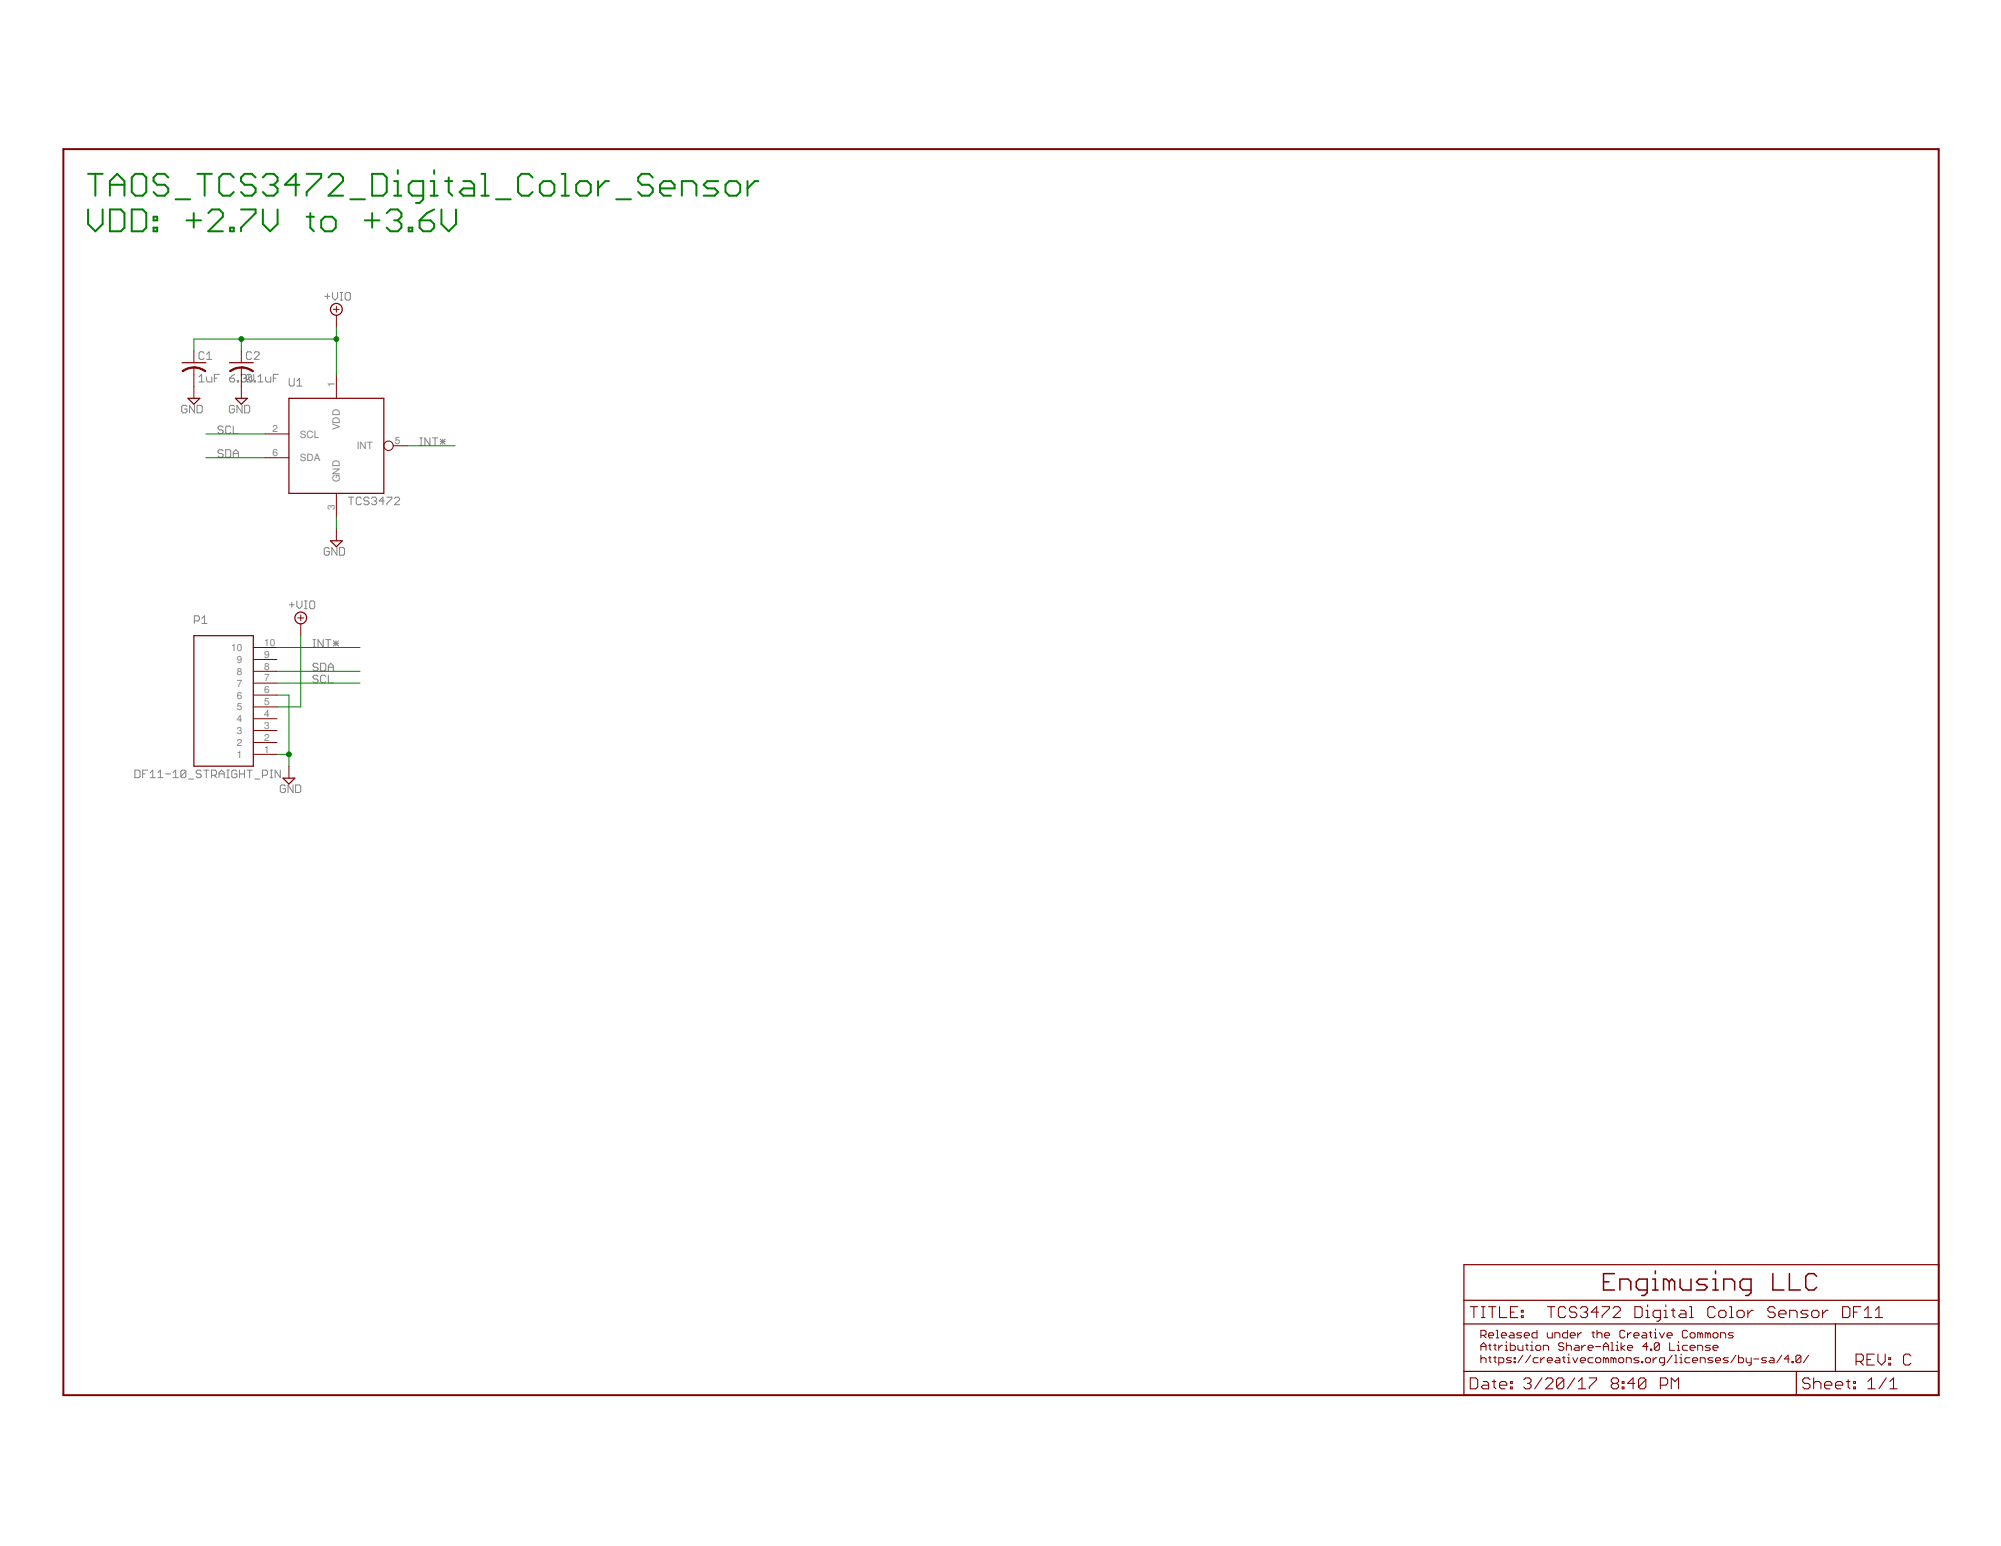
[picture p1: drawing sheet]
<svg xmlns="http://www.w3.org/2000/svg" width="279mm" height="216mm" viewBox="0 0 279 216" stroke-linecap="round" stroke-linejoin="round" font-family="sans-serif">
<defs><g id="words">
<g font-size="1.4" fill="#808080">
<text x="46.7" y="54.1" transform="rotate(-90 46.7 54.1)">1</text>
<text x="38" y="60.4">2</text>
<text x="38" y="63.7">6</text>
<text x="41.9" y="61.1">SCL</text>
<text x="41.9" y="64.4">SDA</text>
<text x="47.5" y="60.1" transform="rotate(-90 47.5 60.1)">VDD</text>
<text x="49.8" y="62.8">INT</text>
<text x="55.1" y="62">5</text>
<text x="46.7" y="71.2" transform="rotate(-90 46.7 71.2)">3</text>
<text x="47.5" y="67.4" transform="rotate(-90 47.5 67.4)">GND</text>
<text x="32.3" y="90.9">10</text>
<text x="33.1" y="95.9">7</text>
<text x="33.1" y="94.2">8</text>
<text x="33.1" y="92.6">9</text>
<text x="36.9" y="95.2">7</text>
<text x="36.9" y="93.5">8</text>
<text x="36.9" y="91.9">9</text>
<text x="36.9" y="90.2">10</text>
<text x="33.1" y="100.9">4</text>
<text x="33.1" y="99.2">5</text>
<text x="33.1" y="97.6">6</text>
<text x="36.9" y="101.8">3</text>
<text x="36.9" y="100.1">4</text>
<text x="36.9" y="98.5">5</text>
<text x="36.9" y="96.8">6</text>
<text x="33.1" y="105.8">1</text>
<text x="33.1" y="104.2">2</text>
<text x="33.1" y="102.5">3</text>
<text x="36.9" y="105.1">1</text>
<text x="36.9" y="103.5">2</text>
</g>
</g></defs>
<g fill="none" stroke="#808080" stroke-width=".14">
<path d="M26.1 56.8l-.2-.2h-.3l-.2 .2v.7l.2 .2h.3l.2-.2v-.4h-.4M27.2 56.6v1.1l-.7-1.1v1.1M27.5 56.6h.5l.2 .2v.7l-.2 .2h-.5zM27.8 53.3h.7M27.8 52.6l.4-.3v1M28.5 49.3l-.2-.2h-.3l-.2 .2v.7l.2 .2h.3l.2-.2M28.9 52.6v.6l.1 .1h.6v-.7M28.9 50.2h.7M28.9 49.5l.3-.4v1.1M29.9 52.8h.4M30.6 52.3h-.7v1M31.2 59.7l-.2-.2h-.4l-.2 .2v.1l.2 .2h.4l.2 .2v.2l-.2 .2h-.4l-.2-.2"/>
<path d="M32.1 52.8h.5l.2 .2v.2l-.2 .1h-.4l-.1-.1zM32.2 59.7l-.2-.2h-.3l-.2 .2v.7l.2 .2h.3l.2-.2M32.6 59.5v1.1h.7M32.7 56.8l-.1-.2h-.4l-.2 .2v.7l.2 .2h.4l.1-.2v-.4h-.3M32.8 52.3l-.7 .5M33.1 53.2h.2v.1h-.2zM33.7 52.5l.1-.2h.4l.2 .2v.1l-.2 .2M33.8 56.6v1.1l-.7-1.1v1.1M34 52.8h.2M34.2 56.6h.5l.2 .2v.7l-.2 .2h-.5zM34.2 52.8l.2 .2v.2l-.2 .1h-.4l-.1-.1M34.7 52.3v.7l.4 .3 .3-.3v-.7"/>
<path d="M35.1 49.3l-.2-.2h-.3l-.2 .2v.7l.2 .2h.3l.2-.2M35.1 52.5l-.2-.2h-.3l-.2 .2v.7M35.1 52.5v.7l-.2 .1h-.3l-.2-.1M35.1 52.5l-.7 .7M35.5 53.2h.2v.1h-.2zM35.5 49.3l.2-.2h.3l.2 .2v.2l-.7 .7h.7M36 53.3h.7M36 52.6l.4-.3v1M37.1 52.6v.6l.2 .1h.5v-.7M38.2 52.8h.3M38.9 52.3h-.7v1M40.4 52.9v.8l.2 .2h.3l.2-.2v-.8"/>
<path d="M41.4 53.9h.8M41.4 53.2l.4-.3v1M45.4 41.4h.7M45.7 41v.7M46.4 40.9v.7l.4 .3 .3-.3v-.7M47.5 41.9h.4M47.5 40.9h.4M47.7 40.9v1M48.2 41l.2-.1h.3l.2 .1v.7l-.2 .2h-.3l-.2-.2zM31.2 63l-.2-.2h-.4l-.2 .2v.2l.2 .1h.4l.2 .2v.2l-.2 .2h-.4l-.2-.2M31.5 62.8h.5l.2 .2v.7l-.2 .2h-.5zM32.6 63.9v-.7l.3-.4 .4 .4v.7"/>
<path d="M32.6 63.3h.7M46 76.6l-.2-.1h-.4l-.1 .1v.8l.1 .1h.4l.2-.1v-.4h-.4M47.1 76.5v1l-.8-1v1M47.4 76.5h.5l.2 .1v.8l-.2 .1h-.5zM48.7 69.4h.7M49 69.4v1.1M50.4 69.6l-.1-.2h-.4l-.2 .2v.7l.2 .2h.4l.1-.2M51.5 69.6l-.1-.2h-.4l-.2 .2v.2l.2 .2h.4l.1 .1v.2l-.1 .2h-.4l-.2-.2M51.9 69.6l.1-.2h.4l.2 .2v.2l-.2 .2M52.2 70h.2M52.4 70l.2 .1v.2l-.2 .2h-.4l-.1-.2M53.7 70h-.8l.6-.6v1.1"/>
<path d="M54 69.4h.7v.2l-.7 .7v.2M55.1 69.6l.2-.2h.3l.2 .2v.2l-.7 .7h.7M58.6 62.2h.4M58.6 61.2h.4M58.8 61.2v1M60 61.2v1l-.7-1v1M60.4 61.2h.7M60.7 61.2v1M61.5 61.3l.7 .7M61.5 61.7h.7M61.8 61.3v.7M62.2 61.3l-.7 .7"/>
<path d="M27.1 86.7h.6l.1-.2v-.3l-.1-.2h-.6v1.1M28.2 86.4l.4-.4v1.1M28.2 87.1h.7M40.4 84.5h.7M40.7 84.1v.7M41.4 83.9v.7l.4 .4 .4-.4v-.7M42.5 85h.4M42.5 83.9h.4M42.7 83.9v1.1M43.4 83.9h.4l.1 .2v.7l-.1 .2h-.4l-.2-.2v-.7zM43.7 90.4h.3M43.7 89.3h.3"/>
<path d="M43.9 89.3v1.1M44.4 92.8l-.2-.2h-.3l-.2 .2v.2l.2 .2h.3l.2 .1v.2l-.2 .2h-.3l-.2-.2M44.4 94.5l-.2-.2h-.3l-.2 .2v.1l.2 .2h.3l.2 .2v.2l-.2 .2h-.3l-.2-.2M44.8 92.6h.5l.2 .2v.7l-.2 .2h-.5zM45.1 89.3v1.1l-.7-1.1v1.1M45.5 89.3h.7M45.5 94.5l-.2-.2h-.4l-.1 .2v.7l.1 .2h.4l.2-.2M45.8 89.3v1.1M45.8 93.7v-.7l.4-.4 .3 .4v.7M45.8 94.3v1.1h.7M45.8 93.2h.7M46.5 89.5l.8 .7"/>
<path d="M46.5 89.9h.8M46.9 89.5v.7M47.3 89.5l-.8 .7M18.8 107.5h.6l.2 .2v.7l-.2 .2h-.6zM19.9 108.1h.4M20.6 107.5h-.7v1.1M21 108.6h.7M21 107.9l.3-.4v1.1M22.1 108.6h.7M22.1 107.9l.3-.4v1.1M23.1 108.1h.7M24.2 108.6h.7"/>
<path d="M24.2 107.9l.3-.4v1.1M26 107.7v.7l-.2 .2h-.4l-.1-.2M26 107.7l-.2-.2h-.4l-.1 .2v.7M26 107.7l-.7 .7M26.3 108.8h.7M28.1 107.7l-.2-.2h-.3l-.2 .2v.2l.2 .2h.3l.2 .2v.1l-.2 .2h-.3l-.2-.2M28.4 107.5h.8M28.8 107.5v1.1M29.5 108.3h.6l.1-.2v-.4l-.1-.2h-.6v1.1M29.9 108.3l.3 .3M30.6 108.1h.7M30.6 108.6v-.7l.3-.4 .4 .4v.7"/>
<path d="M31.7 108.6h.3M31.7 107.5h.3M31.8 107.5v1.1M33.1 107.7l-.2-.2h-.3l-.2 .2v.7l.2 .2h.3l.2-.2v-.3h-.4M33.4 108.1h.7M33.4 107.5v1.1M34.1 107.5v1.1M34.5 107.5h.7M34.9 107.5v1.1M35.6 108.8h.7M36.6 108.3h.6l.2-.2v-.4l-.2-.2h-.6v1.1M37.7 108.6h.4"/>
<path d="M37.7 107.5h.4M37.9 107.5v1.1M39.1 107.5v1.1l-.7-1.1v1.1M39.9 109.8l-.2-.2h-.4l-.2 .2v.7l.2 .2h.4l.2-.2v-.3h-.4M40.9 109.6v1.1l-.7-1.1v1.1M41.3 109.6h.5l.2 .2v.7l-.2 .2h-.5z"/>
</g>
<path d="M8.8 20.8h261.9v174h-261.9z" fill="none" stroke="#800000" stroke-width=".28"/>
<g fill="none" stroke="#800000" stroke-width=".17">
<path d="M25.4 50.7h3.3M26.2 55.6h1.7l-.8 .9zM32 50.7h3.4M32.9 55.6h1.6l-.8 .9zM40.3 55.6h13.3v13.3h-13.3zM46.1 75.5h1.7l-.8 .8zM27.1 88.8h8.3v18.2h-8.3zM39.5 108.7h1.7l-.9 .8zM204.4 176.6h66.3v18.2h-66.3zM204.4 184.9h66.3M204.4 191.5h66.3M204.4 181.6h66.3"/>
<path d="M250.8 191.5v3.3M256.3 184.9v6.6"/>
<circle cx="47" cy="43.2" r=".83"/>
<circle cx="42" cy="86.3" r=".83"/>
</g>
<g fill="none" stroke="#800000" stroke-width=".14">
<path d="M27.1 49v1.7M27.1 51.3v4.3M33.7 49v1.7M33.7 51.3v4.3M46.5 43.2h.9M47 42.8v.8M47 44v1.7M47 52.3v3.3M37 60.6h3.3M37 63.9h3.3M47 68.9v3.3M47 73.9v1.6"/>
<path d="M54.9 62.3h2M35.4 98.7h3.3M35.4 97.1h3.3M35.4 95.4h3.3M35.4 93.7h3.3M35.4 92.1h3.3M35.4 90.4h3.3M41.6 86.3h.8M42 85.9v.8M42 87.1v1.7M35.4 105.3h3.3M35.4 103.7h3.3"/>
<path d="M35.4 102h3.3M35.4 100.4h3.3M40.3 107v1.7M206.8 186.5h.5l.2-.2v-.4l-.2-.1h-.5v1M206.8 188.6v-.7l.3-.4 .4 .4v.7M206.8 189.3v1M206.8 189.8l.1-.2h.4l.2 .2v.5M206.8 188h.7M207.1 186.5l.4 .3M207.9 186.5h.7v-.2l-.2-.2h-.4l-.1 .2v.3l.1 .2h.4M207.9 187.9h.3M207.9 189.6h.3"/>
<path d="M208 187.7v.7l.2 .2M208 189.4v.7l.2 .2M208.6 187.9h.3M208.6 189.6h.3M208.7 187.7v.7l.2 .2M208.7 189.4v.7l.2 .2M208.9 185.8h.2v1M208.9 186.8h.4M209.3 187.9v.7M209.3 190.3h.5l.2-.2v-.3l-.2-.2h-.5v1.1M209.6 186.5h.7v-.2l-.1-.2h-.4l-.2 .2v.3l.2 .2h.4M209.8 187.9h-.2l-.3 .3"/>
<path d="M210.2 187.9h.1v.7M210.2 188.6h.3M210.3 187.3v.2M210.9 186.1h.3l.2 .2v.5h-.5l-.2-.2 .2-.1h.5M210.9 187.5v1.1h.5l.2-.2v-.4l-.2-.1h-.5M211.1 189.6h-.6l-.2 .2 .2 .2h.4l.2 .1-.2 .2h-.6M211.4 189.6h.2v.2h-.2zM211.4 190.1h.2v.2h-.2zM211.9 187.9v.5l.2 .2h.5v-.7M212.5 186.1h-.6l-.1 .2 .1 .2h.4l.2 .1-.2 .2h-.5M212.6 189.3l-.7 1M212.8 186.5h.8v-.2l-.2-.2h-.4l-.2 .2v.3l.2 .2h.4"/>
<path d="M213 187.9h.4M213.2 187.7v.7l.2 .2M213.7 187.9h.2v.7M213.7 188.6h.4M213.7 189.3l-.7 1M213.9 187.3v.2M214.6 185.8v1h-.5l-.2-.2v-.3l.2-.2h.5M214.6 187.9h.4l.1 .1v.4l-.1 .2h-.4l-.2-.2v-.4zM214.8 189.6h-.6l-.1 .2v.3l.1 .2h.6M215.1 189.6v.7M215.5 188.6v-.7h.5l.2 .1v.6M215.7 189.6h-.2l-.4 .4"/>
<path d="M216 186.1v.5l.2 .2h.5v-.7M216 190h.7v-.2l-.1-.2h-.4l-.2 .2v.3l.2 .2h.4M217.1 186.8v-.7h.5l.2 .2v.5M217.3 189.6h.3l.2 .2v.5h-.5l-.2-.2 .2-.1h.5M218.2 189.6h.3M218.4 187.7l-.2-.2h-.4l-.2 .2v.2l.2 .1h.4l.2 .2v.2l-.2 .2h-.4l-.2-.2M218.4 189.4v.7l.1 .2M218.7 188l.2-.1h.3l.2 .1v.6M218.7 187.5v1.1M218.9 185.8v1h-.5l-.2-.2v-.3l.2-.2h.5M218.9 189.6h.2v.7M218.9 190.3h.3"/>
<path d="M219.1 189.1v.2M219.2 186.5h.7v-.2l-.1-.2h-.4l-.2 .2v.3l.2 .2h.4M219.6 189.6l.3 .7 .4-.7M219.9 187.9h.4l.2 .1v.6h-.6l-.1-.2 .1-.2h.6M220.3 186.1v.7M220.7 190h.7v-.2l-.2-.2h-.3l-.2 .2v.3l.2 .2h.3M220.8 186.1h-.1l-.4 .4M220.9 187.9v.7M221.4 187.9h-.2l-.3 .3M221.7 188.2h.7v-.2l-.1-.1h-.4l-.2 .1v.4l.2 .2h.4M222.3 186.1h.3M222.4 185.9v.7l.2 .2"/>
<path d="M222.4 189.6h-.5l-.2 .2v.3l.2 .2h.5M222.8 188h.7M223 189.6h.3l.2 .2v.3l-.2 .2h-.3l-.2-.2v-.3zM223 186.3l.2-.2h.3l.2 .2v.5M223 185.8v1M223.9 188h.7M223.9 188.6v-.7l.3-.4 .4 .4v.7M224 186.5h.7v-.2l-.1-.2h-.4l-.2 .2v.3l.2 .2h.4M224.2 189.8l-.2-.2h-.1v.7M224.2 189.8l.2-.2 .2 .2v.5M224.2 189.8v.5M224.9 188.6h.4"/>
<path d="M224.9 187.5h.2v1.1M225.3 189.8l-.2-.2h-.2v.7M225.3 189.8v.5M225.3 189.8l.2-.2 .1 .2v.5M225.7 187.9h.1v.7M225.7 188.6h.3M225.8 187.3v.2M226.2 189.6h.3l.2 .2v.3l-.2 .2h-.3l-.2-.2v-.3zM226.4 187.5v1.1M226.9 185.9l-.2-.1h-.3l-.2 .1v.7l.2 .2h.3l.2-.2M226.9 187.9l-.5 .3 .5 .4M227.1 190.3v-.7h.5l.2 .2v.5"/>
<path d="M227.2 186.1v.7M227.2 188.2h.8v-.2l-.2-.1h-.4l-.2 .1v.4l.2 .2h.4M227.8 186.1h-.2l-.4 .4M228.1 186.5h.8v-.2l-.2-.2h-.4l-.2 .2v.3l.2 .2h.4M228.9 189.6h-.6l-.2 .2 .2 .2h.4l.2 .1-.2 .2h-.6M229.2 190.1h.2v.2h-.2zM229.4 186.1h.3l.2 .2v.5h-.5l-.2-.2 .2-.1h.5M229.7 189.8l.2-.2h.4l.2 .2v.3l-.2 .2h-.4l-.2-.2zM230.1 188h-.7l.5-.5v1.1M230.3 186.1h.3M230.5 185.9v.7l.1 .2M230.5 188.4h.1v.2h-.1z"/>
<path d="M230.8 189.6v.7M231 186.8h.4M231 186.1h.2v.7M231.2 185.6v.2M231.4 189.6h-.2l-.4 .4M231.7 187.7v.7l-.2 .2h-.3l-.2-.2M231.7 187.7l-.2-.2h-.3l-.2 .2v.7M231.7 187.7l-.7 .7M231.7 186.1l.4 .7 .3-.7M232.4 190.3h-.5l-.2-.2v-.3l.2-.2h.5v.9l-.2 .2h-.1M232.8 186.5h.7v-.2l-.2-.2h-.3l-.2 .2v.3l.2 .2h.3M233.1 187.5v1.1h.7"/>
<path d="M233.5 189.3l-.7 1M233.8 190.3h.4M233.8 189.3h.2v1M234.2 187.9h.2v.7M234.2 188.6h.3M234.4 187.3v.2M234.5 189.6h.2v.7M234.5 190.3h.4M234.7 189.1v.2M235.6 185.9l-.2-.1h-.3l-.2 .1v.7l.2 .2h.3l.2-.2M235.6 187.9h-.5l-.2 .1v.4l.2 .2h.5M236 189.6h-.6l-.1 .2v.3l.1 .2h.6"/>
<path d="M236 188.2h.7v-.2l-.2-.1h-.3l-.2 .1v.4l.2 .2h.3M236.2 186.1h.3l.2 .2v.3l-.2 .2h-.3l-.2-.2v-.3zM236.3 190h.7v-.2l-.1-.2h-.4l-.2 .2v.3l.2 .2h.4M237 188.6v-.7h.6l.1 .1v.6M237.4 186.3l-.2-.2h-.2v.7M237.4 186.3v.5M237.4 190.3v-.7h.5l.2 .2v.5M237.4 186.3l.2-.2 .1 .2v.5M238.5 186.3l-.2-.2h-.2v.7M238.5 186.3v.5M238.5 186.3l.2-.2 .1 .2v.5M238.8 187.9h-.5l-.2 .1 .2 .2h.4l.1 .2-.1 .2h-.6"/>
<path d="M239.2 188.2h.7v-.2l-.2-.1h-.3l-.2 .1v.4l.2 .2h.3M239.2 189.6h-.5l-.2 .2 .2 .2h.3l.2 .1-.2 .2h-.5M239.4 186.1h.3l.2 .2v.3l-.2 .2h-.3l-.2-.2v-.3zM239.5 190h.7v-.2l-.1-.2h-.4l-.2 .2v.3l.2 .2h.4M240.2 186.8v-.7h.6l.2 .2v.5M241.3 189.6h-.5l-.2 .2 .2 .2h.3l.2 .1-.2 .2h-.5M242 186.1h-.5l-.2 .2 .2 .2h.4l.1 .1-.1 .2h-.6M242.4 189.3l-.7 1M242.7 189.3v1h.6l.2-.2v-.3l-.2-.2h-.6M243.8 189.6v.5l.2 .2h.5M244.5 189.6v.9l-.2 .2h-.1M244.9 189.8h.7"/>
<path d="M246.7 189.6h-.6l-.1 .2 .1 .2h.4l.2 .1-.2 .2h-.5M247.2 189.6h.3l.2 .2v.5h-.5l-.2-.2 .2-.1h.5M248.8 189.3l-.7 1M249.9 189.8h-.7l.5-.5v1M250.2 190.1h.2v.2h-.2zM251.5 189.4v.7l-.2 .2h-.4l-.1-.2M251.5 189.4l-.2-.1h-.4l-.1 .1v.7M251.5 189.4l-.7 .7M252.5 189.3l-.7 1"/>
<circle cx="54.3" cy="62.3" r=".66"/>
</g>
<g fill="#800000" stroke="#800000" stroke-width=".14">
<path d="M33.7 51.2a2.82 2.82 0 0 1 1.7 .6l-.1 .1a2.82 2.82 0 0 0-1.6-.5z" fill-rule="evenodd"/>
<path d="M32 51.8a2.6 2.6 0 0 1 1.7-.6v.2a2.83 2.83 0 0 0-1.5 .5z" fill-rule="evenodd"/>
<path d="M27.1 51.2a2.72 2.72 0 0 1 1.6 .6v.1a2.82 2.82 0 0 0-1.6-.5z" fill-rule="evenodd"/>
<path d="M25.4 51.8a2.6 2.6 0 0 1 1.7-.6v.2a2.68 2.68 0 0 0-1.6 .5z" fill-rule="evenodd"/>
</g>
<g fill="none" stroke="#800000" stroke-width=".15">
<path d="M205.3 192.4h.8l.2 .3v1l-.2 .3h-.8zM205.3 182.5h1M205.8 182.5v1.5M206.8 182.5h.5M206.8 184h.5M207.1 192.9h.5l.3 .3v.8h-.8l-.3-.3 .3-.3h.8M207.1 182.5v1.5M207.9 182.5h1M208.4 192.9h.5M208.4 182.5v1.5M208.6 192.7v1l.3 .3M209.4 193.4h1v-.2l-.3-.3h-.5l-.2 .3v.5l.2 .3h.5"/>
<path d="M209.4 182.5v1.5h1M210.9 193.7h.3v.3h-.3zM210.9 192.9h.3v.3h-.3zM210.9 183.2h.5M211.9 182.5h-1v1.5h1M212.4 183.7h.3v.3h-.3zM212.4 183h.3v.2h-.3zM212.8 192.7l.2-.3h.5l.3 .3v.2l-.3 .3M213.3 193.2h.2M213.5 193.2l.3 .2v.3l-.3 .3h-.5l-.2-.3M215.3 192.4l-1 1.6M215.8 192.7l.3-.3h.5l.2 .3v.2l-1 1.1h1"/>
<path d="M216.1 182.5h1M216.6 182.5v1.5M218.4 192.7v1l-.3 .3h-.5l-.3-.3M218.4 192.7l-.3-.3h-.5l-.3 .3v1M218.4 192.7l-1.1 1M218.6 182.7l-.2-.2h-.6l-.2 .2v1l.2 .3h.6l.2-.3M219.9 192.4l-1 1.6M220.2 182.7l-.3-.2h-.5l-.3 .2v.3l.3 .2h.5l.3 .3v.2l-.3 .3h-.5l-.3-.3M220.4 194h1M220.4 192.9l.5-.5v1.6M220.7 182.7l.2-.2h.5l.3 .2v.3l-.3 .2M221.2 183.2h.2"/>
<path d="M221.4 183.2l.3 .3v.2l-.3 .3h-.5l-.2-.3M221.9 192.4h1v.3l-1 1v.3M223.2 183.2h-1l.7-.7v1.5M223.7 182.5h1v.2l-1 1v.3M225.2 193.2l-.2 .2v.3l.2 .3h.5l.3-.3v-.3l-.3-.2M225.2 193.2l-.2-.3v-.2l.2-.3h.5l.3 .3v.2l-.3 .3M225.2 193.2h.5M225.2 182.7l.3-.2h.5l.3 .2v.3l-1.1 1h1.1M226.5 193.7h.3v.3h-.3zM226.5 192.9h.3v.3h-.3zM228.3 193.2h-1l.7-.8v1.6M228.3 182.5h.7l.3 .2v1l-.3 .3h-.7z"/>
<path d="M229.8 192.7v1l-.2 .3h-.6l-.2-.3M229.8 192.7l-.2-.3h-.6l-.2 .3v1M229.8 192.7l-1 1M229.8 184h.5M229.8 183h.3v1M230.1 182.2v.3M231.8 193.4h.8l.3-.2v-.5l-.3-.3h-.8v1.6M231.8 184h-.7l-.3-.3v-.5l.3-.2h.7v1.3l-.2 .2h-.3M232.3 184h.6M232.3 183h.3v1M232.6 182.2v.3M233.4 194v-1.6l.5 .5 .5-.5v1.6"/>
<path d="M233.4 183h.5M233.6 182.7v1l.3 .3M234.7 183h.5l.2 .2v.8h-.7l-.3-.3 .3-.2h.7M235.9 182.5h.3v1.5M235.9 184h.5M239.5 182.7l-.3-.2h-.5l-.2 .2v1l.2 .3h.5l.3-.3M240 183.2l.2-.2h.5l.3 .2v.5l-.3 .3h-.5l-.2-.3zM241.5 182.5h.3v1.5M241.5 184h.5M242.5 183.2l.3-.2h.5l.2 .2v.5l-.2 .3h-.5l-.3-.3zM244.1 183v1M244.8 183h-.2l-.5 .5"/>
<path d="M247.9 182.7l-.3-.2h-.5l-.3 .2v.3l.3 .2h.5l.3 .3v.2l-.3 .3h-.5l-.3-.3M248.4 183.5h1v-.3l-.3-.2h-.5l-.2 .2v.5l.2 .3h.5M249.9 184v-1h.8l.2 .2v.8M252.5 183h-.8l-.3 .2 .3 .3h.5l.3 .2-.3 .3h-.8M252.7 192.7l-.2-.3h-.5l-.3 .3v.2l.3 .3h.5l.2 .2v.3l-.2 .3h-.5l-.3-.3M253 183.2l.2-.2h.5l.3 .2v.5l-.3 .3h-.5l-.2-.3zM253.2 193.2l.3-.3h.5l.3 .3v.8M253.2 192.4v1.6M254.5 183v1M254.8 193.4h1v-.2l-.3-.3h-.5l-.2 .3v.5l.2 .3h.5M255.2 183h-.2l-.5 .5M256.3 193.4h1v-.2l-.3-.3h-.5l-.2 .3v.5l.2 .3h.5"/>
<path d="M257.3 182.5h.7l.3 .2v1l-.3 .3h-.7zM257.8 192.9h.5M258.1 192.7v1l.2 .3M258.8 183.2h.5M258.8 193.7h.3v.3h-.3zM258.8 192.9h.3v.3h-.3zM259.2 190.1h.7l.3-.2v-.5l-.3-.3h-.7v1.5M259.7 190.1l.5 .5M259.8 182.5h-1v1.5M260.3 184h1M260.3 183l.5-.5v1.5M260.7 189.9h.5"/>
<path d="M260.8 194h1M260.8 192.9l.5-.5v1.6M261.7 189.1h-1v1.5h1M261.9 184h1M261.9 183l.5-.5v1.5M262.2 189.1v1l.5 .5 .5-.5v-1M263.4 192.4l-1 1.6M263.7 190.4h.3v.2h-.3zM263.7 189.6h.3v.3h-.3zM263.9 194h1M263.9 192.9l.5-.5v1.6M266.8 189.4l-.2-.3h-.6l-.2 .3v1l.2 .2h.6l.2-.2"/>
</g>
<g fill="none" stroke="#800000" stroke-width=".21">
<path d="M223.9 179h.8M225.4 177.9h-1.5v2.2h1.5M230.8 178.6h.3v1.5M231.1 177.5v.4M233.1 179l-.4-.4h-.4v1.5M233.1 179v1.1M233.1 179l.3-.4 .4 .4v1.1M234.6 178.6v1.2l.4 .3h1.1v-1.5M238.4 178.6h-1.1l-.4 .4 .4 .4h.7l.4 .4-.4 .3h-1.1M239.2 178.6h.3v1.5M239.5 177.5v.4M247.5 177.9v2.2h1.6"/>
<path d="M249.9 177.9v2.2h1.5M253.7 178.2l-.4-.3h-.8l-.4 .3v1.6l.4 .3h.8l.4-.3M226.2 180.1v-1.5h1.1l.4 .4v1.1M230 180.1h-1.1l-.4-.3v-.8l.4-.4h1.1v1.9l-.4 .4h-.4M230.8 180.1h.7M239.2 180.1h.7M240.7 180.1v-1.5h1.1l.4 .4v1.1M244.5 180.1h-1.1l-.4-.3v-.8l.4-.4h1.1v1.9l-.4 .4h-.4"/>
</g>
<g fill="none" stroke="#008000" stroke-width=".28">
<path d="M12.3 24.3h2M12.3 29.3v2l1 1 1-1v-2M13.3 24.3v3M15.3 27.3v-2l1.1-1 1 1v2M15.3 29.3h1.6l.5 .5v2l-.5 .5h-1.6zM15.3 25.8h2.1M18.4 29.3h1.5l.5 .5v2l-.5 .5h-1.5zM18.9 24.3h1l.5 .5v2l-.5 .5h-1l-.5-.5v-2zM21.4 30.3h.5v.5h-.5zM21.4 31.8h.5v.5h-.5zM23.5 24.8l-.5-.5h-1.1l-.5 .5v.5l.5 .5h1.1l.5 .5v.5l-.5 .5h-1.1l-.5-.5M24.5 27.8h2"/>
<path d="M26 30.8h2.1M27.1 29.8v2M27.6 24.3h2M28.6 24.3v3M29.1 29.8l.5-.5h1l.5 .5v.5l-2 2h2M32.1 31.8h.5v.5h-.5zM32.6 24.8l-.5-.5h-1l-.5 .5v2l.5 .5h1l.5-.5M33.7 29.3h2v.5l-2 2v.5M35.7 24.8l-.5-.5h-1l-.5 .5v.5l.5 .5h1l.5 .5v.5l-.5 .5h-1l-.5-.5M36.7 24.8l.5-.5h1l.6 .5v.5l-.6 .5M36.7 29.3v2l1 1 1.1-1v-2M37.7 25.8h.5"/>
<path d="M38.2 25.8l.6 .5v.5l-.6 .5h-1l-.5-.5M41.8 25.8h-2l1.5-1.5v3M42.8 24.3h2.1v.5l-2.1 2v.5M42.8 30.3h1M43.3 29.8v2l.5 .5M45.4 30.3h1l.5 .5v1l-.5 .5h-1l-.5-.5v-1zM45.9 24.8l.5-.5h1l.5 .5v.5l-2 2h2M48.9 27.8h2M50.9 30.8h2.1M52 24.3h1.5l.5 .5v2l-.5 .5h-1.5zM52 29.8v2M54 29.8l.5-.5h1l.5 .5v.5l-.5 .5"/>
<path d="M55 27.3h1M55 25.3h.5v2M55 30.8h.5M55.5 23.8v.5M55.5 30.8l.5 .5v.5l-.5 .5h-1l-.5-.5M57.1 31.8h.5v.5h-.5zM58.6 30.8h1.5l.5 .5v.5l-.5 .5h-1l-.5-.5zM59.1 27.3h-1.5l-.5-.5v-1l.5-.5h1.5v2.5l-.5 .5h-.5M60.1 27.3h1M60.1 25.3h.5v2M60.6 23.8v.5M60.6 29.3l-1 .5-1 1"/>
<path d="M61.6 29.3v2l1.1 1 1-1v-2M62.1 25.3h1.1M62.7 24.8v2l.5 .5M64.7 25.3h1l.5 .5v1.5h-1.5l-.5-.5 .5-.5h1.5M67.2 24.3h.5v3M67.2 27.3h1M69.3 27.8h2M74.4 24.8l-.5-.5h-1.1l-.5 .5v2l.5 .5h1.1l.5-.5M75.4 25.8l.5-.5h1l.5 .5v1l-.5 .5h-1l-.5-.5zM78.4 24.3h.5v3M78.4 27.3h1M80.5 25.8l.5-.5h1l.5 .5v1l-.5 .5h-1l-.5-.5z"/>
<path d="M83.5 25.3v2M85 25.3h-.5l-1 1M86 27.8h2.1M91.1 24.8l-.5-.5h-1l-.5 .5v.5l.5 .5h1l.5 .5v.5l-.5 .5h-1l-.5-.5M92.2 26.3h2v-.5l-.5-.5h-1l-.5 .5v1l.5 .5h1M95.2 27.3v-2h1.5l.5 .5v1.5M100.3 25.3h-1.5l-.5 .5 .5 .5h1l.5 .5-.5 .5h-1.5M101.8 25.3h1l.6 .5v1l-.6 .5h-1l-.5-.5v-1zM104.4 25.3v2M105.9 25.3h-.5l-1 1"/>
</g>
<g fill="none" stroke="#008000" stroke-width=".14">
<path d="M33.7 47.3v1.7M47 45.7v6.6M47 47.3h-19.9v1.7M28.7 60.6h8.3M28.7 63.9h8.3M47 72.2v1.7M56.9 62.3h6.6M38.7 97.1h1.6v9.9M38.7 90.4h11.6M38.7 95.4h11.6M38.7 93.7h11.6M42 88.8v9.9h-3.3"/>
<path d="M38.7 105.3h1.6"/>
</g>
<g fill="#008000" stroke="#008000" stroke-width=".14">
<circle cx="40.3" cy="105.3" r=".34"/>
<circle cx="47" cy="47.3" r=".34"/>
<circle cx="33.7" cy="47.3" r=".34"/>
</g>
<use href="#words"/>
</svg>
